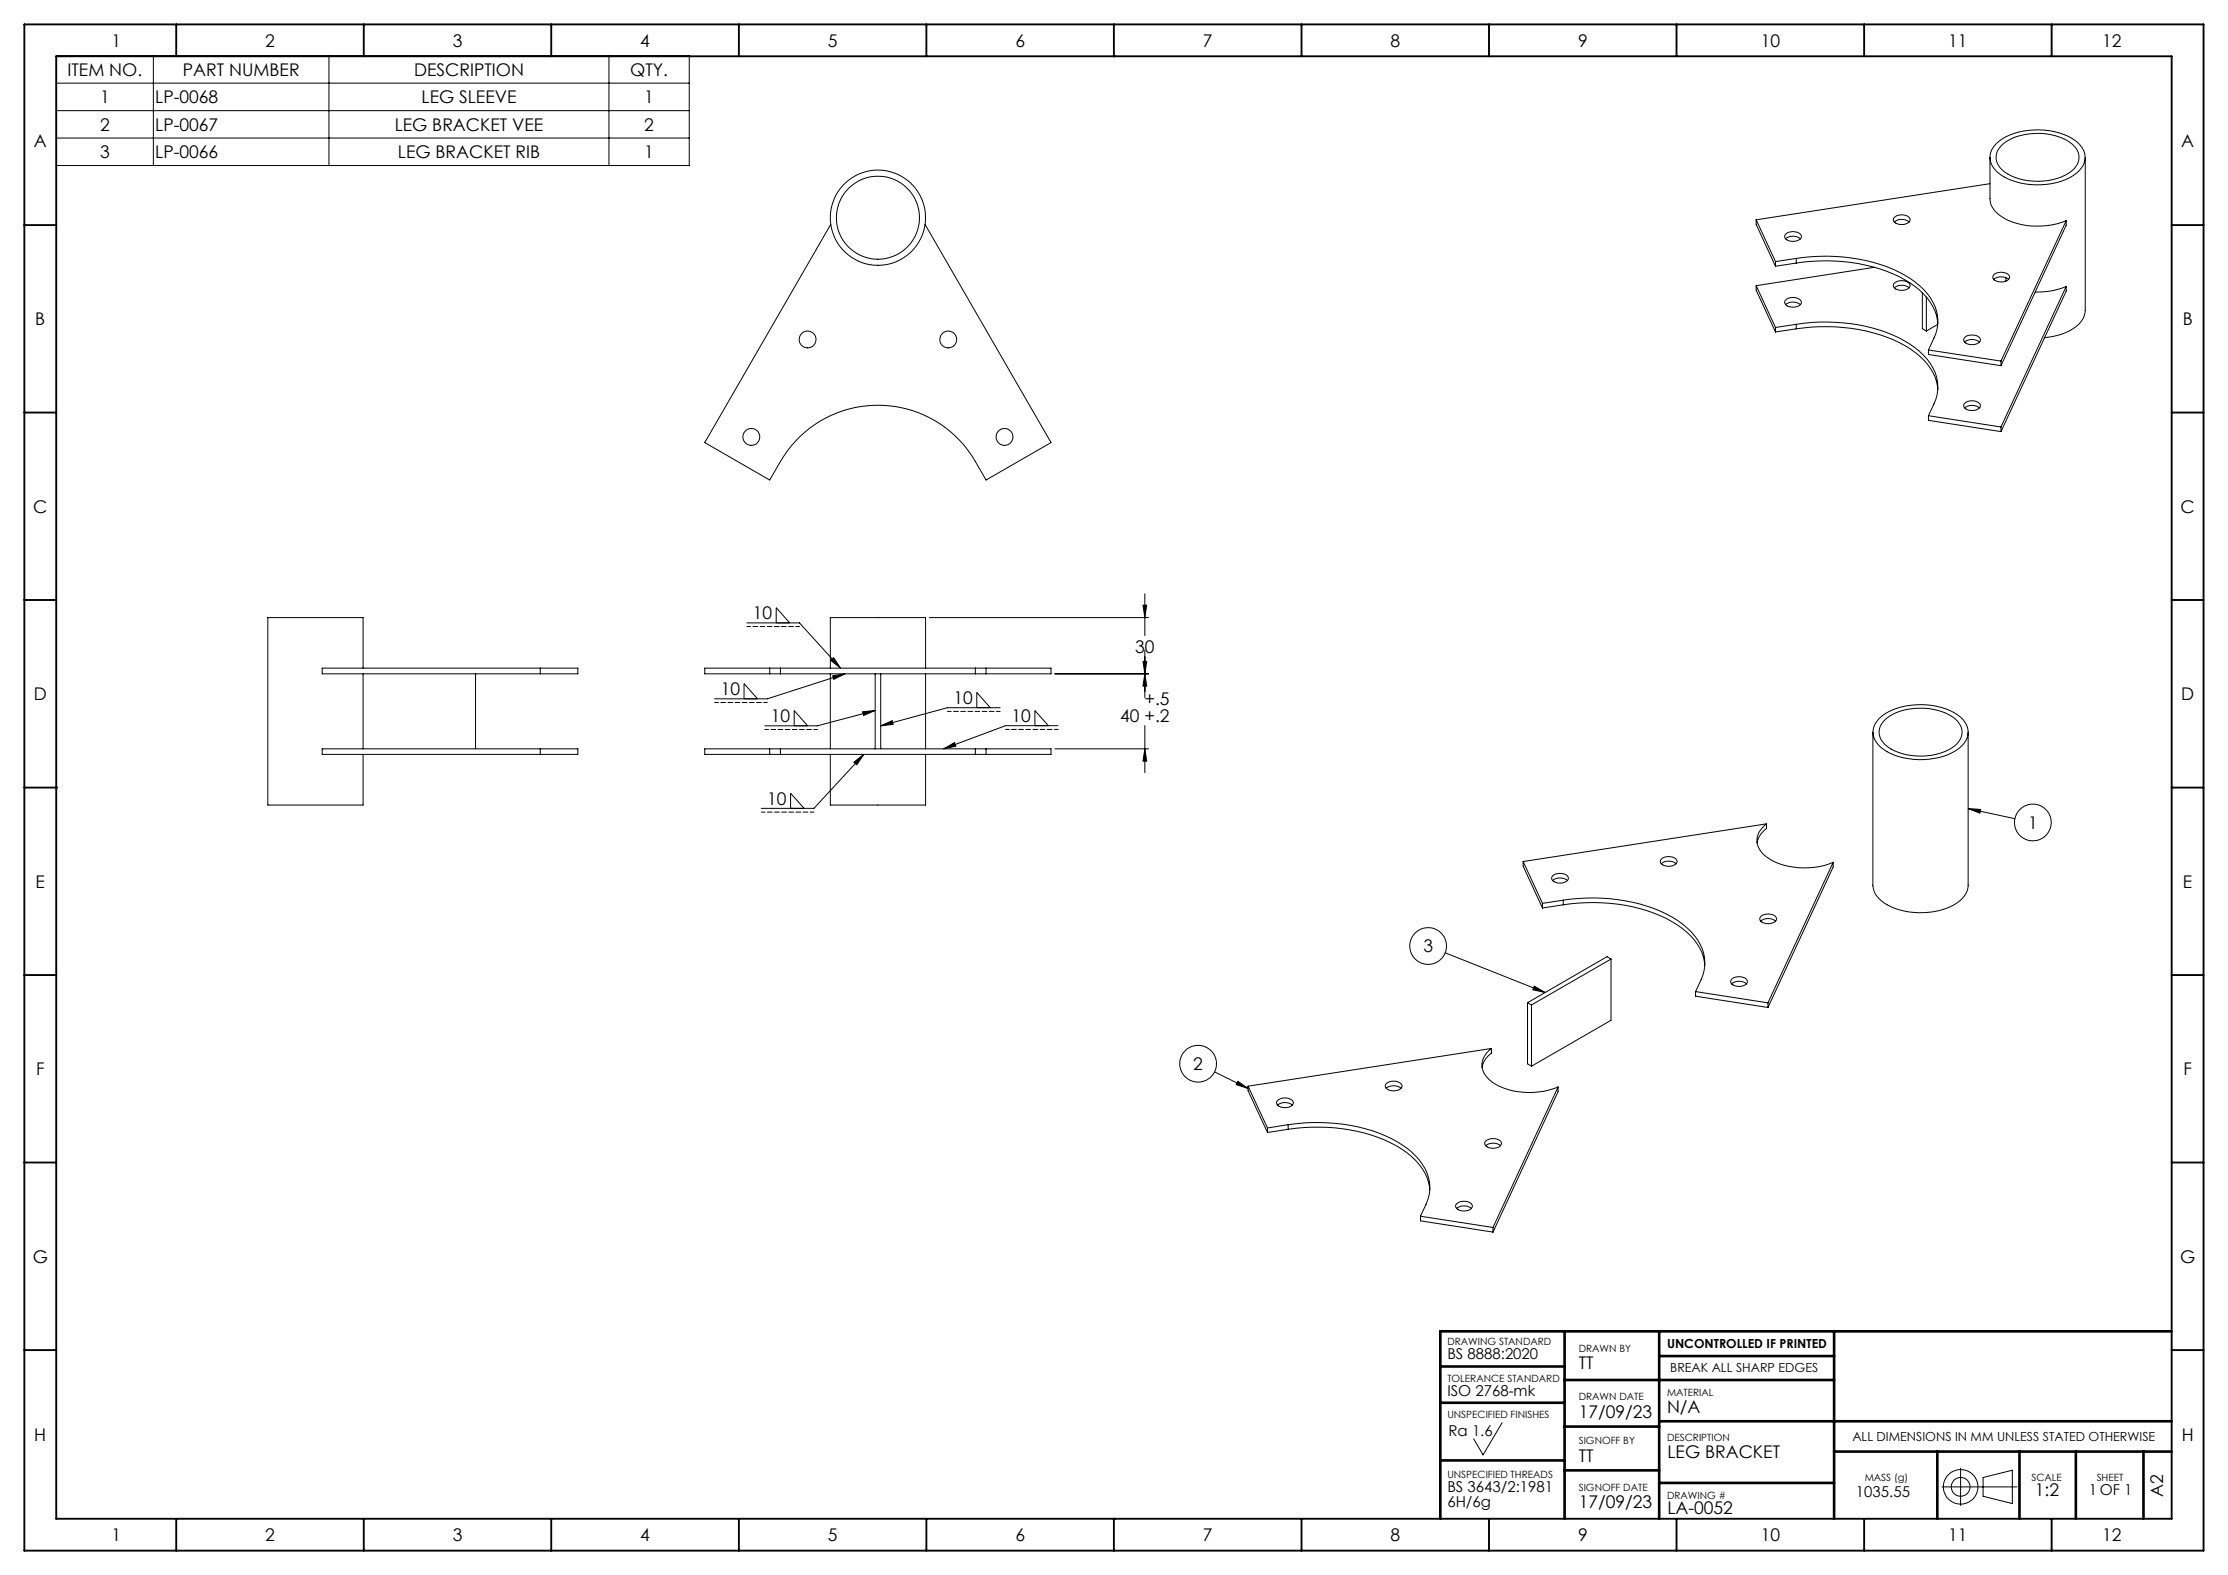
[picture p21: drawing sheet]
<svg xmlns="http://www.w3.org/2000/svg" width="594mm" height="420mm" viewBox="0 0 594 420" stroke-linecap="round" stroke-linejoin="round" font-family="sans-serif">
<defs><g id="words">
<g font-size="4.7">
<text x="29.7" y="12.4">1</text>
<text x="70.7" y="12.4">2</text>
<text x="120.7" y="12.4">3</text>
<text x="170.7" y="12.4">4</text>
<text x="220.7" y="12.4">5</text>
<text x="270.7" y="12.4">6</text>
<text x="320.7" y="12.4">7</text>
<text x="370.7" y="12.4">8</text>
<text x="420.7" y="12.4">9</text>
<text x="469.4" y="12.4">10</text>
<text x="519.4" y="12.4">11</text>
<text x="560.4" y="12.4">12</text>
<text x="18" y="20.2">ITEM NO.</text>
<text x="48.8" y="20.2">PART NUMBER</text>
<text x="110.4" y="20.2">DESCRIPTION</text>
<text x="168" y="20.2">QTY.</text>
<text x="26.7" y="27.5">1</text>
<text x="41.4" y="27.5">LP-0068</text>
<text x="112.4" y="27.5">LEG SLEEVE</text>
<text x="171.8" y="27.5">1</text>
<text x="26.7" y="34.8">2</text>
<text x="41.4" y="34.8">LP-0067</text>
<text x="105.2" y="34.8">LEG BRACKET VEE</text>
<text x="171.8" y="34.8">2</text>
<text x="9" y="39.2">A</text>
<text x="581.5" y="39.2">A</text>
<text x="26.7" y="42.2">3</text>
<text x="41.4" y="42.2">LP-0066</text>
<text x="106.1" y="42.2">LEG BRACKET RIB</text>
<text x="171.8" y="42.2">1</text>
<text x="9.4" y="86.7">B</text>
<text x="581.9" y="86.7">B</text>
<text x="8.9" y="136.7">C</text>
<text x="581.4" y="136.7">C</text>
<text x="200.7" y="165.1">10</text>
<text x="302.6" y="174">30</text>
<text x="192.1" y="185.3">10</text>
<text x="9" y="186.7">D</text>
<text x="254.2" y="187.7">10</text>
<text x="305.1" y="187.9">+.5</text>
<text x="581.5" y="186.7">D</text>
<text x="205.5" y="192.5">10</text>
<text x="269.7" y="192.5">10</text>
<text x="298.7" y="192.4">40 +.2</text>
<text x="204.6" y="214.5">10</text>
<text x="540.7" y="221">1</text>
<text x="9.5" y="236.7">E</text>
<text x="582" y="236.7">E</text>
<text x="379.5" y="254">3</text>
<text x="9.6" y="286.7">F</text>
<text x="318.1" y="285.4">2</text>
<text x="582.1" y="286.7">F</text>
<text x="8.7" y="336.7">G</text>
<text x="581.2" y="336.7">G</text>
<text x="420.9" y="365.1">TT</text>
<text x="444.4" y="376.9">N/A</text>
<text x="420.9" y="378">17/09/23</text>
<text x="9.1" y="384.2">H</text>
<text x="420.9" y="389.8">TT</text>
<text x="444.6" y="388.7">LEG BRACKET</text>
<text x="581.6" y="384.2">H</text>
<text x="542.5" y="398.9">1:2</text>
<text x="576.7" y="399.1" transform="rotate(-90 576.7 399.1)">A2</text>
<text x="420.9" y="402.2">17/09/23</text>
<text x="444.5" y="403.7">LA-0052</text>
<text x="29.7" y="410.9">1</text>
<text x="70.7" y="410.9">2</text>
<text x="120.7" y="410.9">3</text>
<text x="170.7" y="410.9">4</text>
<text x="220.7" y="410.9">5</text>
<text x="270.7" y="410.9">6</text>
<text x="320.7" y="410.9">7</text>
<text x="370.7" y="410.9">8</text>
<text x="420.7" y="410.9">9</text>
<text x="469.4" y="410.9">10</text>
<text x="519.4" y="410.9">11</text>
<text x="560.4" y="410.9">12</text>
</g>
<g font-size="4">
<text x="385.9" y="362.4">BS 8888:2020</text>
<text x="385.9" y="372.2">ISO 2768-mk</text>
<text x="386.2" y="382.8">Ra 1.6</text>
<text x="385.9" y="397.9">BS 3643/2:1981</text>
<text x="385.9" y="401.9">6H/6g</text>
<text x="494.8" y="399.2">1035.55</text>
<text x="556.9" y="398.7">1 OF 1</text>
</g>
<g font-size="3.3">
<text x="444.4" y="359.5">UNCONTROLLED IF PRINTED</text>
<text x="445.3" y="365.9">BREAK ALL SHARP EDGES</text>
<text x="493.9" y="384.3">ALL DIMENSIONS IN MM UNLESS STATED OTHERWISE</text>
</g>
<g font-size="2.7">
<text x="385.9" y="358.7">DRAWING STANDARD</text>
<text x="420.9" y="360.6">DRAWN BY</text>
<text x="385.9" y="368.5">TOLERANCE STANDARD</text>
<text x="420.9" y="373.2">DRAWN DATE</text>
<text x="444.4" y="372.2">MATERIAL</text>
<text x="385.9" y="378">UNSPECIFIED FINISHES</text>
<text x="420.9" y="385.2">SIGNOFF BY</text>
<text x="444.4" y="384.3">DESCRIPTION</text>
<text x="385.9" y="394.2">UNSPECIFIED THREADS</text>
<text x="497.1" y="394.9">MASS (g)</text>
<text x="541.6" y="394.9">SCALE</text>
<text x="559" y="394.9">SHEET</text>
<text x="420.9" y="397.5">SIGNOFF DATE</text>
<text x="444.4" y="399.7">DRAWING #</text>
</g>
</g></defs>
<g fill="none" stroke="#000" stroke-width=".27">
<path d="M15 14.8h168.8v29.4h-168.8zM40.9 14.8v29.4M87.7 14.8v29.4M162.3 14.8v29.4M15 22.2h168.8M15 29.5h168.8M15 36.8h168.8M532.2 38.4a16.4 16.4 0 0 1 12.7-3.7 13.4 13.4 0 0 1 10.2 4.7 4.9 4.9 0 0 1-1.6 6.8 18.7 18.7 0 0 1-15.9 2.3 10 10 0 0 1-6.7-4.8 4.7 4.7 0 0 1 1.3-5.3zM533.5 38.9a14.6 14.6 0 0 1 12-3.2 11.5 11.5 0 0 1 8.3 4.3 4.5 4.5 0 0 1-2.3 6.2 16.8 16.8 0 0 1-17-.3 4.4 4.4 0 0 1-1-7zM221.5 59.8l-33.6 58.2 17.3 10a40.3 40.3 0 0 1 8.1-11.6 30 30 0 0 1 46.7 6.7l2.9 4.9 17.3-10-33.6-58.2M468.2 58.6v1.2l5.2 11.2M468.2 58.6l5.2 11.2"/>
<path d="M505 59.2a3.1 3.1 0 0 1 4 0M505.1 57.9a2.97 2.97 0 0 1 4.1 .4 1.38 1.38 0 0 1-1.6 1.5l-1.7-.1a1.05 1.05 0 0 1-1-.6 1.05 1.05 0 0 1 .2-1.2zM530.5 42v11a6.1 6.1 0 0 0 3.7 5.2 19.9 19.9 0 0 0 16.7 .7M530.5 49l-62.3 9.6M550.9 58.9v1.2l-17.4 37.4M550.9 58.9l-17.4 37.4M555.9 42v40.8a6.7 6.7 0 0 1-4.2 5.4l-3.4 1.3-3.2 .5M468.2 76.2l5.2 11.1M468.2 76.2v1.2l5.2 11.1M473.4 69.8v1.2M476 63.7a3.2 3.2 0 0 1 4 0M476.1 80a3.1 3.1 0 0 1 4.1 .3 1.38 1.38 0 0 1-1.6 1.6h-.6a1.72 1.72 0 0 1-2.1-1.6z"/>
<path d="M476.1 62.4a3 3 0 0 1 4.1 .3 1.38 1.38 0 0 1-1.6 1.6h-1.2a1.28 1.28 0 0 1-1.3-.5 1.28 1.28 0 0 1 0-1.4zM478.9 68.9a47.5 47.5 0 0 1 27.4 3.7 17.8 17.8 0 0 1 10 10.3 10.3 10.3 0 0 1-.7 7.2l-1.5 3.2M478.9 70.1a46.1 46.1 0 0 1 29 4.5 15.7 15.7 0 0 1 8.6 10.8l.1 .8M478.9 68.9v1.2M478.9 68.9l-5.5 .9M478.9 70.1l-5.5 .9M499.7 71.3l-31.5 4.9M505 76.7a3.2 3.2 0 0 1 4 0M505.1 75.5a3.1 3.1 0 0 1 4.1 .3 1.38 1.38 0 0 1-1.6 1.6l-.6 .1a2.02 2.02 0 0 1-2.2-1.4zM512.5 78.1v9.5l1.1 .7M513.6 79.2v9.1M531.5 74.5a3.2 3.2 0 0 1 4 0"/>
<path d="M531.6 73.3a3 3 0 0 1 4.1 .3 1.38 1.38 0 0 1-1.6 1.6h-1.2a1.38 1.38 0 0 1-1.5-1.6zM534.8 74v1M550.9 76.4l-2.4 .8a19.3 19.3 0 0 1-5.9 .7M550.9 76.4l-17.4 37.5M550.9 76.4v1.2l-17.4 37.5M473.4 87.3v1.2M476 81.2a3.3 3.3 0 0 1 4 0M478.9 86.5a46.1 46.1 0 0 1 29 4.5 15.7 15.7 0 0 1 8.6 10.7 10.4 10.4 0 0 1-.9 6l-1.5 3.2M478.9 87.7a46.7 46.7 0 0 1 29 4.5 17 17 0 0 1 8.4 9.5l.3 2.1M478.9 86.5l-5.5 .8M478.9 86.5v1.2M478.9 87.7l-5.5 .8"/>
<path d="M514.1 93.3v1.2l19.4 3M514.1 93.3l19.4 3M516.6 86.5l-3 1.8M523.8 91.2a3.2 3.2 0 0 1 4 0M523.8 90a3.1 3.1 0 0 1 4.1 .3 1.38 1.38 0 0 1-1.6 1.6h-1.1a1.28 1.28 0 0 1-1.3-.5 1.28 1.28 0 0 1-.1-1.4zM533.5 96.3v1.2M514.1 110.9l19.4 3M514.1 110.9v1.2l19.4 3M523.8 108.8a3.3 3.3 0 0 1 4 0M523.8 107.5a3.1 3.1 0 0 1 4.1 .3 1.42 1.42 0 0 1-1.6 1.6l-.6 .1a1.94 1.94 0 0 1-2.2-1.3zM533.5 113.9v1.2M305.2 158.3v11.2"/>
<path d="M85.9 178.2h68.2v1.5h-68.2zM96.8 178.2v-13.5h-25.4v50h25.4v-13.5M96.8 179.7v20M126.8 179.7v20M144 178.2v1.5M199.1 166.1h14l11 12.1M205.2 178.2v1.5M206.9 166.1v-4.1l3.6 4.1M208.1 178.2h51.9M208.1 179.7h51.9M208.1 178.2v1.5M208.1 178.2h-20.2v1.5h20.2"/>
<path d="M221.4 178.2v-13.5h25.4v13.5M221.4 179.7v20M221.5 176.1l.7-.7 1.9 2.8zM225.3 179.7l-20.7 6.7h-14.1M233.3 179.7v20M234.8 179.7v20M246.8 179.7v20M247.8 164.7h58.4M260 178.2h20.2v1.5h-20.2M260 178.2v1.5M262.9 178.2v1.5M281.2 179.7h25"/>
<path d="M304.7 161.4h1l-.5 3.3zM304.7 176.4h1l-.5 3.3zM305.2 173.3v12.7M305.2 179.7l.5 3.3h-1zM85.9 199.7h68.2v1.5h-68.2zM144 199.7v1.5M198.4 186.4v-4.1l3.6 4.1M205.2 199.7v1.5M208.1 199.7h51.9M208.1 199.7h-20.2v1.5h20.2M208.1 199.7v1.5M211.7 193.6v-4.1l3.6 4.1"/>
<path d="M222 180.2l3.3-.5-3 1.5zM230 189.8l3.3-.3-3 1.3zM233.3 189.5l-15.4 4.1h-14M234.8 193.6l3.1-1.4 .2 1zM251.6 199.7l2.9-1.7 .3 1zM260 199.7h20.2v1.5h-20.2M260 199.7v1.5M260.4 188.7v-4l3.6 4M262.9 199.7v1.5M266.6 188.7h-14l-17.8 4.9M275.9 193.5v-4l3.6 4M281.2 199.7h25"/>
<path d="M282.1 193.5h-14l-16.5 6.2M305.2 193.5v12.5M305.2 199.7l.5 3.3h-1zM499.3 195.2v40.9a6.2 6.2 0 0 0 3.8 5.1 19.6 19.6 0 0 0 18.4-.2 6.2 6.2 0 0 0 3.2-4.9v-40.9M501 191.6a17.7 17.7 0 0 1 15.4-3.2 11.6 11.6 0 0 1 7.5 4.3 4.9 4.9 0 0 1-1.5 6.8 19 19 0 0 1-20.3 .3 5.2 5.2 0 0 1-2.2-6.7zM502.3 192.2a15.1 15.1 0 0 1 13.2-3 10.2 10.2 0 0 1 7 4 4.3 4.3 0 0 1-1.4 5.7 16.6 16.6 0 0 1-17.8 .3 4.4 4.4 0 0 1-1-7zM208.1 201.2h51.9M210.8 215.6v-4.1l3.6 4.1M221.4 201.2v13.5h25.4v-13.5M227.6 203.3l2.7-2.1-1.9 2.8zM230.3 201.2l-13.3 14.4h-14M471 219.7a5 5 0 0 0-1.8 6.9 13.4 13.4 0 0 0 10.3 4.8l4.2-.1a16.9 16.9 0 0 0 5-1.3"/>
<path d="M471 219.7v1.2a5.8 5.8 0 0 0-2.5 3.8M471 219.7l-64.9 10M524.7 215.6l12.5 2.7M524.7 215.6l3.4 .2-.2 1zM406.1 229.7l5.1 11.2M406.1 229.7v1.3l5.1 11.1M413.9 234.8a3.2 3.2 0 0 1 4 0M413.9 233.6a3 3 0 0 1 4.2 .3 1.38 1.38 0 0 1-1.6 1.6h-1.2a1.38 1.38 0 0 1-1.6-1.6zM442.9 230.3a3.1 3.1 0 0 1 4 0M442.9 229.1a2.97 2.97 0 0 1 4.1 .3 1.38 1.38 0 0 1-1.5 1.6l-1.7-.2a1.05 1.05 0 0 1-1-.6 1.05 1.05 0 0 1 .1-1.1zM488.7 230l-17.4 37.4M488.7 230v1.2l-17.4 37.5"/>
<path d="M385.3 254.1l26.6 10.6M411.2 240.9v1.2M416.8 240a47.5 47.5 0 0 1 27.4 3.7 17.8 17.8 0 0 1 10 10.4 10.6 10.6 0 0 1-.7 7.1l-1.5 3.2M416.8 241.3a46.1 46.1 0 0 1 28.9 4.5 15.7 15.7 0 0 1 8.7 10.7l.1 .9M416.8 240l-5.6 .9M416.8 240v1.3M416.8 241.3l-5.6 .8M429.5 255.7l-1.1-.6-21.2 12.3M429.5 255.7l-21.2 12.3M429.5 255.7v16.4l-21.2 12.2M469.4 245.6a3.3 3.3 0 0 1 4 0M469.4 244.4a3 3 0 0 1 4.2 .3 1.38 1.38 0 0 1-1.6 1.6h-1.2a1.38 1.38 0 0 1-1.6-1.6z"/>
<path d="M397.6 279.6a5 5 0 0 0-.5 8.3 18.1 18.1 0 0 0 15.9 2.8l2.4-.8M397.6 279.6v1.2a6 6 0 0 0-2.5 3.8M397.6 279.6l-64.9 10M407.2 267.4v16.3l1.1 .6M407.2 267.4l1.1 .6M408.3 268v16.3M409 263l2.9 1.7-3.2-.8zM452 264.4l19.3 3M452 264.4v1.3l19.3 3M461.6 262.4a3.2 3.2 0 0 1 4 0M461.7 261.1a3 3 0 0 1 4.1 .3 1.38 1.38 0 0 1-1.6 1.6h-1.1a1.38 1.38 0 0 1-1.6-1.6zM471.3 267.4v1.3"/>
<path d="M323.8 285.8l8.9 4.4M330 288.3l2.7 1.9-3.1-1zM332.7 289.6l5.2 11.2M332.7 289.6v1.2l5.2 11.2M340.6 294.7a3.2 3.2 0 0 1 4 0M340.6 293.4a3.1 3.1 0 0 1 4.1 .3 1.38 1.38 0 0 1-1.6 1.6l-.5 .1a2.02 2.02 0 0 1-2.3-1.3zM343.4 299.9a46.5 46.5 0 0 1 29 4.5 16 16 0 0 1 8.7 10.8 10.4 10.4 0 0 1-.9 6l-1.5 3.1M343.4 299.9l-5.5 .9M343.4 299.9v1.2M369.6 290.2a3.2 3.2 0 0 1 3.9 0M369.6 288.9a3.1 3.1 0 0 1 4.1 .4 1.43 1.43 0 0 1-1.6 1.5l-.6 .1a2.02 2.02 0 0 1-2.2-1.3zM415.4 289.9l-17.4 37.4"/>
<path d="M415.4 289.9v1.2l-17.4 37.5M337.9 300.8v1.2M343.4 301.1a46.8 46.8 0 0 1 29 4.5 16.1 16.1 0 0 1 8.7 10.8l.1 .9M343.4 301.1l-5.5 .9M396.1 305.5a3.2 3.2 0 0 1 4 0M396.1 304.3a3.1 3.1 0 0 1 4.1 .3 1.38 1.38 0 0 1-1.6 1.6h-.5a2.02 2.02 0 0 1-2.3-1.3zM378.7 324.3l19.3 3M378.7 324.3v1.3l19.3 3M388.3 322.2a3.2 3.2 0 0 1 4 0M388.4 321a3.1 3.1 0 0 1 4.1 .3 1.38 1.38 0 0 1-1.6 1.6l-.6 .1a2.02 2.02 0 0 1-2.2-1.4zM398 327.3v1.3M400.5 379.4l-5.1 8.6-2.5-4.3"/>
<path d="M517.7 396.5h20M522.7 391.5v10M528.7 394l7.8-1.9v8.8l-7.8-1.9z"/>
<circle cx="234" cy="58" r="12.7"/>
<circle cx="234.1" cy="58" r="11.1"/>
<circle cx="215.3" cy="90.5" r="2.24"/>
<circle cx="252.8" cy="90.5" r="2.24"/>
<circle cx="200.3" cy="116.5" r="2.25"/>
<circle cx="267.8" cy="116.5" r="2.25"/>
<circle cx="542" cy="219.3" r="4.9"/>
<circle cx="380.7" cy="252.3" r="4.9"/>
<circle cx="319.4" cy="283.7" r="4.9"/>
<circle cx="522.7" cy="396.5" r="2.5"/>
<circle cx="522.7" cy="396.5" r="4.6"/>
</g>
<path d="M213.2 167.1h-14.1M204.6 187.3h-14M217.9 194.5h-14M266.6 189.7h-14M282.1 194.5h-14M217 216.6h-14" fill="none" stroke="#000" stroke-width=".27" stroke-dasharray="1.3 .6" stroke-dashoffset=".3"/>
<g fill="none" stroke="#000" stroke-width=".5">
<path d="M6.5 6.5h581v407h-581zM15 15h564v390h-564zM47 6.5v8.5M97 6.5v8.5M147 6.5v8.5M197 6.5v8.5M247 6.5v8.5M297 15h.1M297 6.5v8.5M347 6.5v8.5M397 6.5v8.5M447 6.5v8.5"/>
<path d="M497 6.5v8.5M547 6.5v8.5M6.5 60h8.5M579 60h8.5M6.5 110h8.5M579 110h8.5M6.5 160h8.5M579 160h8.5M6.5 210h8.5M15 210h.1M579 210h.1M579 210h8.5"/>
<path d="M6.5 260h8.5M579 260h8.5M6.5 310h8.5M579 310h8.5M6.5 360h8.5M579 360h8.5M47 405v8.5M97 405v8.5M147 405v8.5M197 405v8.5M247 405v8.5M297 405h.1"/>
<path d="M297 405v8.5M347 405v8.5M397 405v8.5M447 405v8.5M497 405v8.5M547 405v8.5"/>
</g>
<g fill="none" stroke="#000" stroke-width=".7">
<path d="M417.1 355v50M442.3 355v50M489 355v50M579 355h-195v50M384 364.4h33.1M384 374.1h33.1M417.1 368h71.9M442.3 379h136.7M442.3 361.6h46.7M384 389.4h33.1M417.1 380.4h25.2M417.1 392.1h25.2"/>
<path d="M442.3 395.4h46.7M489 387.1h90M516.5 387.1v17.9M538.4 387.1v17.9M553.4 387.1v17.9M571.5 387.1v17.9"/>
</g>
<g fill="#000">
<path d="M304.7 161.4h1l-.5 3.3zM305.2 179.7l.5 3.3h-1zM304.7 176.4h1l-.5 3.3zM305.2 199.7l.5 3.3h-1z"/>
<path d="M524.7 215.6l3.4 .2-.2 1zM409 263l2.9 1.7-3.2-.8zM330 288.3l2.7 1.9-3.1-1zM221.5 176.1l.7-.7 1.9 2.8zM227.6 203.3l2.7-2.1-1.9 2.8zM230 189.8l3.3-.3-3 1.3zM234.8 193.6l3.1-1.4 .2 1zM251.6 199.7l2.9-1.7 .3 1zM222 180.2l3.3-.5-3 1.5z"/>
</g>
<use href="#words"/>
</svg>
